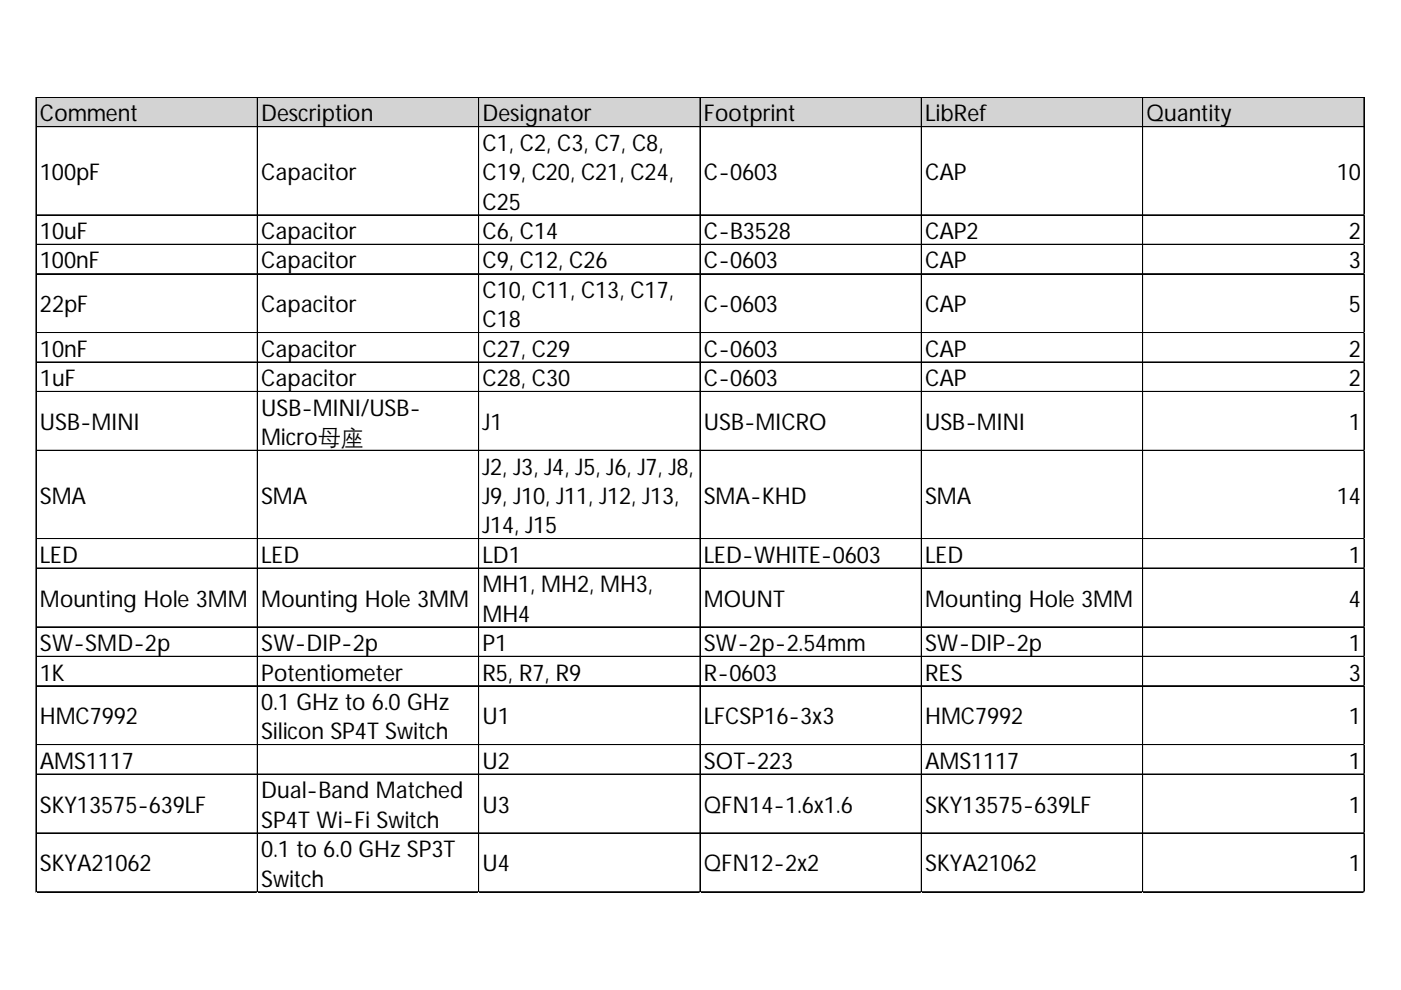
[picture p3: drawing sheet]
<svg xmlns="http://www.w3.org/2000/svg" width="297mm" height="210mm" viewBox="0 0 297 210" stroke-linecap="round" stroke-linejoin="round" font-family="sans-serif">
<defs><g id="words">
<g font-size="4.9">
<text x="8.5" y="25.7">Comment</text>
<text x="55.4" y="25.7">Description</text>
<text x="102.3" y="25.7">Designator</text>
<text x="149.2" y="25.7">Footprint</text>
<text x="196.2" y="25.7">LibRef</text>
<text x="243.1" y="25.7">Quantity</text>
<text x="102.3" y="32">C1, C2, C3, C7, C8,</text>
<text x="8.5" y="38.2">100pF</text>
<text x="55.4" y="38.2">Capacitor</text>
<text x="102.3" y="38.2">C19, C20, C21, C24,</text>
<text x="149.2" y="38.2">C-0603</text>
<text x="196.2" y="38.2">CAP</text>
<text x="283.4" y="38.2">10</text>
<text x="102.3" y="44.4">C25</text>
<text x="8.5" y="50.7">10uF</text>
<text x="55.4" y="50.7">Capacitor</text>
<text x="102.3" y="50.7">C6, C14</text>
<text x="149.2" y="50.7">C-B3528</text>
<text x="196.2" y="50.7">CAP2</text>
<text x="286" y="50.7">2</text>
<text x="8.5" y="56.9">100nF</text>
<text x="55.4" y="56.9">Capacitor</text>
<text x="102.3" y="56.9">C9, C12, C26</text>
<text x="149.2" y="56.9">C-0603</text>
<text x="196.2" y="56.9">CAP</text>
<text x="286" y="56.9">3</text>
<text x="102.3" y="63.2">C10, C11, C13, C17,</text>
<text x="8.5" y="66.2">22pF</text>
<text x="55.4" y="66.2">Capacitor</text>
<text x="102.3" y="69.4">C18</text>
<text x="149.2" y="66.2">C-0603</text>
<text x="196.2" y="66.2">CAP</text>
<text x="286" y="66.2">5</text>
<text x="8.5" y="75.6">10nF</text>
<text x="55.4" y="75.6">Capacitor</text>
<text x="102.3" y="75.6">C27, C29</text>
<text x="149.2" y="75.6">C-0603</text>
<text x="196.2" y="75.6">CAP</text>
<text x="286" y="75.6">2</text>
<text x="8.5" y="81.9">1uF</text>
<text x="55.4" y="81.9">Capacitor</text>
<text x="102.3" y="81.9">C28, C30</text>
<text x="149.2" y="81.9">C-0603</text>
<text x="196.2" y="81.9">CAP</text>
<text x="286" y="81.9">2</text>
<text x="55.4" y="88.1">USB-MINI/USB-</text>
<text x="8.5" y="91.2">USB-MINI</text>
<text x="55.4" y="94.4">Micro母座</text>
<text x="102.3" y="91.2">J1</text>
<text x="149.2" y="91.2">USB-MICRO</text>
<text x="196.2" y="91.2">USB-MINI</text>
<text x="286" y="91.2">1</text>
<text x="102.3" y="100.6">J2, J3, J4, J5, J6, J7, J8,</text>
<text x="8.5" y="106.8">SMA</text>
<text x="55.4" y="106.8">SMA</text>
<text x="102.3" y="106.8">J9, J10, J11, J12, J13,</text>
<text x="149.2" y="106.8">SMA-KHD</text>
<text x="196.2" y="106.8">SMA</text>
<text x="283.4" y="106.8">14</text>
<text x="102.3" y="113.1">J14, J15</text>
<text x="8.5" y="119.3">LED</text>
<text x="55.4" y="119.3">LED</text>
<text x="102.3" y="119.3">LD1</text>
<text x="149.2" y="119.3">LED-WHITE-0603</text>
<text x="196.2" y="119.3">LED</text>
<text x="286" y="119.3">1</text>
<text x="102.3" y="125.6">MH1, MH2, MH3,</text>
<text x="8.5" y="128.6">Mounting Hole 3MM</text>
<text x="55.4" y="128.6">Mounting Hole 3MM</text>
<text x="102.3" y="131.8">MH4</text>
<text x="149.2" y="128.6">MOUNT</text>
<text x="196.2" y="128.6">Mounting Hole 3MM</text>
<text x="286" y="128.6">4</text>
<text x="8.5" y="138">SW-SMD-2p</text>
<text x="55.4" y="138">SW-DIP-2p</text>
<text x="102.3" y="138">P1</text>
<text x="149.2" y="138">SW-2p-2.54mm</text>
<text x="196.2" y="138">SW-DIP-2p</text>
<text x="286" y="138">1</text>
<text x="8.5" y="144.3">1K</text>
<text x="55.4" y="144.3">Potentiometer</text>
<text x="102.3" y="144.3">R5, R7, R9</text>
<text x="149.2" y="144.3">R-0603</text>
<text x="196.2" y="144.3">RES</text>
<text x="286" y="144.3">3</text>
<text x="8.5" y="153.6">HMC7992</text>
<text x="55.4" y="150.5">0.1 GHz to 6.0 GHz</text>
<text x="102.3" y="153.6">U1</text>
<text x="149.2" y="153.6">LFCSP16-3x3</text>
<text x="196.2" y="153.6">HMC7992</text>
<text x="286" y="153.6">1</text>
<text x="55.4" y="156.8">Silicon SP4T Switch</text>
<text x="8.5" y="163">AMS1117</text>
<text x="102.3" y="163">U2</text>
<text x="149.2" y="163">SOT-223</text>
<text x="196.2" y="163">AMS1117</text>
<text x="286" y="163">1</text>
<text x="8.5" y="172.3">SKY13575-639LF</text>
<text x="55.4" y="169.2">Dual-Band Matched</text>
<text x="102.3" y="172.3">U3</text>
<text x="149.2" y="172.3">QFN14-1.6x1.6</text>
<text x="196.2" y="172.3">SKY13575-639LF</text>
<text x="286" y="172.3">1</text>
<text x="55.4" y="175.5">SP4T Wi-Fi Switch</text>
<text x="8.5" y="184.8">SKYA21062</text>
<text x="55.4" y="181.7">0.1 to 6.0 GHz SP3T</text>
<text x="102.3" y="184.8">U4</text>
<text x="149.2" y="184.8">QFN12-2x2</text>
<text x="196.2" y="184.8">SKYA21062</text>
<text x="286" y="184.8">1</text>
<text x="55.4" y="188">Switch</text>
</g>
</g></defs>
<path d="M7.7 20.7h281.7v6.3h-281.7z" fill="#d3d3d3"/>
<g fill="none" stroke="#000" stroke-width=".21">
<path d="M7.6 20.6v168.6M7.7 20.6v168.6M7.8 20.6h281.5M7.8 20.7h281.5M7.8 26.8h281.5M7.8 26.9h281.5M54.5 20.8v168.4M54.6 20.8v168.4M101.5 20.8v168.4M101.6 20.8v168.4M148.4 20.8v168.4M148.5 20.8v168.4"/>
<path d="M195.3 20.8v168.4M195.4 20.8v168.4M242.3 20.8v168.4M289.2 20.8v168.4M289.3 20.8v168.4M7.8 45.5h281.5M7.8 45.6h281.5M7.8 51.8h281.5M7.8 51.9h281.5M7.8 58h281.5M7.8 58.1h281.5M7.8 70.5h281.5"/>
<path d="M7.8 70.6h281.5M7.8 76.7h281.5M7.8 76.8h281.5M7.8 83h281.5M7.8 83.1h281.5M7.8 95.5h281.5M7.8 114.2h281.5M7.8 114.3h281.5M7.8 120.4h281.5M7.8 120.5h281.5M7.8 132.9h281.5M7.8 133h281.5"/>
<path d="M7.8 139.1h281.5M7.8 139.2h281.5M7.8 145.4h281.5M7.8 145.5h281.5M7.8 157.9h281.5M7.8 164.1h281.5M7.8 164.2h281.5M7.8 176.6h281.5M7.8 176.7h281.5M7.8 189.1h281.5M7.8 189.2h281.5"/>
</g>
<path d="M7.6 189.2v.1" fill="none" stroke="#e0e0e0" stroke-width=".21"/>
<path d="M7.6 189.2l.2 .1z" fill="#e0e0e0"/>
<path d="M54.5 189.2v.1" fill="none" stroke="#e0e0e0" stroke-width=".21"/>
<path d="M54.5 189.2l.2 .1z" fill="#e0e0e0"/>
<path d="M101.5 189.2v.1" fill="none" stroke="#e0e0e0" stroke-width=".21"/>
<path d="M101.5 189.2l.1 .1z" fill="#e0e0e0"/>
<path d="M148.4 189.2v.1" fill="none" stroke="#e0e0e0" stroke-width=".21"/>
<path d="M148.4 189.2l.2 .1z" fill="#e0e0e0"/>
<path d="M195.3 189.2v.1" fill="none" stroke="#e0e0e0" stroke-width=".21"/>
<path d="M195.3 189.2l.2 .1z" fill="#e0e0e0"/>
<path d="M242.3 189.2v.1" fill="none" stroke="#e0e0e0" stroke-width=".21"/>
<path d="M242.3 189.2l.1 .1z" fill="#e0e0e0"/>
<path d="M289.2 189.2v.1" fill="none" stroke="#e0e0e0" stroke-width=".21"/>
<path d="M289.2 189.2l.1 .1z" fill="#e0e0e0"/>
<path d="M289.3 45.5h.1" fill="none" stroke="#e0e0e0" stroke-width=".21"/>
<path d="M289.3 45.5l.1 .2z" fill="#e0e0e0"/>
<path d="M289.3 51.8h.1" fill="none" stroke="#e0e0e0" stroke-width=".21"/>
<path d="M289.3 51.8l.1 .2z" fill="#e0e0e0"/>
<path d="M289.3 58h.1" fill="none" stroke="#e0e0e0" stroke-width=".21"/>
<path d="M289.3 58l.1 .2z" fill="#e0e0e0"/>
<path d="M289.3 70.5h.1" fill="none" stroke="#e0e0e0" stroke-width=".21"/>
<path d="M289.3 70.5l.1 .2z" fill="#e0e0e0"/>
<path d="M289.3 76.7h.1" fill="none" stroke="#e0e0e0" stroke-width=".21"/>
<path d="M289.3 76.7l.1 .2z" fill="#e0e0e0"/>
<path d="M289.3 83h.1" fill="none" stroke="#e0e0e0" stroke-width=".21"/>
<path d="M289.3 83l.1 .2z" fill="#e0e0e0"/>
<path d="M289.3 95.5h.1" fill="none" stroke="#e0e0e0" stroke-width=".21"/>
<path d="M289.3 95.5l.1 .1z" fill="#e0e0e0"/>
<path d="M289.3 114.2h.1" fill="none" stroke="#e0e0e0" stroke-width=".21"/>
<path d="M289.3 114.2l.1 .2z" fill="#e0e0e0"/>
<path d="M289.3 120.4h.1" fill="none" stroke="#e0e0e0" stroke-width=".21"/>
<path d="M289.3 120.4l.1 .2z" fill="#e0e0e0"/>
<path d="M289.3 132.9h.1" fill="none" stroke="#e0e0e0" stroke-width=".21"/>
<path d="M289.3 132.9l.1 .2z" fill="#e0e0e0"/>
<path d="M289.3 139.1h.1" fill="none" stroke="#e0e0e0" stroke-width=".21"/>
<path d="M289.3 139.1l.1 .2z" fill="#e0e0e0"/>
<path d="M289.3 145.4h.1" fill="none" stroke="#e0e0e0" stroke-width=".21"/>
<path d="M289.3 145.4l.1 .2z" fill="#e0e0e0"/>
<path d="M289.3 157.9h.1" fill="none" stroke="#e0e0e0" stroke-width=".21"/>
<path d="M289.3 157.9l.1 .1z" fill="#e0e0e0"/>
<path d="M289.3 164.1h.1" fill="none" stroke="#e0e0e0" stroke-width=".21"/>
<path d="M289.3 164.1l.1 .2z" fill="#e0e0e0"/>
<path d="M289.3 176.6h.1" fill="none" stroke="#e0e0e0" stroke-width=".21"/>
<path d="M289.3 176.6l.1 .2z" fill="#e0e0e0"/>
<path d="M289.3 189.1h.1" fill="none" stroke="#e0e0e0" stroke-width=".21"/>
<path d="M289.3 189.1l.1 .1z" fill="#e0e0e0"/>
<use href="#words"/>
</svg>
